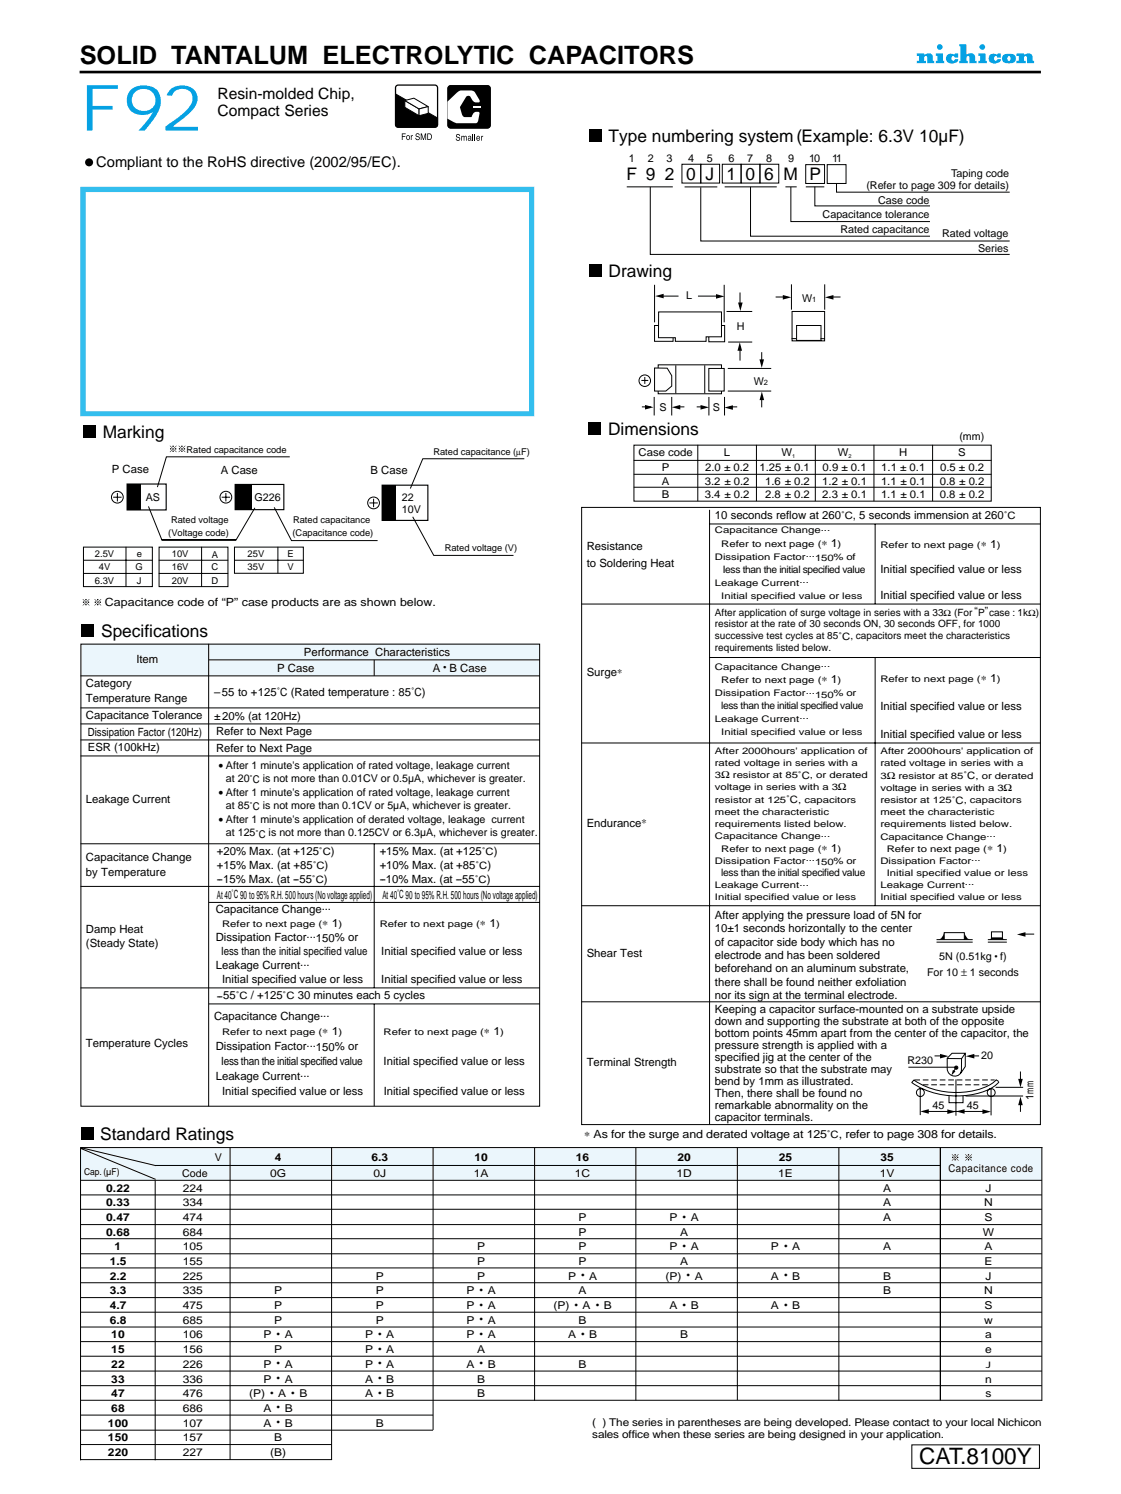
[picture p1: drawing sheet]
<svg xmlns="http://www.w3.org/2000/svg" width="210mm" height="280mm" viewBox="0 0 210 280" stroke-linecap="round" stroke-linejoin="round" font-family="sans-serif">
<defs><g id="words">
<text font-size="12" fill="#00a3e8" x="14.9" y="24.5">F92</text>
<text font-size="4.7" x="14.9" y="12">SOLID TANTALUM ELECTROLYTIC CAPACITORS</text>
<text font-size="4.2" x="172.1" y="274.2">CAT.8100Y</text>
<g font-size="3.2">
<text x="113.9" y="26.6">Type numbering system(Example: 6.3V 10µF)</text>
<text x="117.3" y="33.7">F 9</text>
<text x="124.5" y="33.7">2</text>
<text x="128.5" y="33.7">0</text>
<text x="132.1" y="33.7">J</text>
<text x="136.1" y="33.7">1</text>
<text x="139.6" y="33.7">0</text>
<text x="143.1" y="33.7">6</text>
<text x="146.7" y="33.7">M</text>
<text x="151.6" y="33.7">P</text>
<text x="113.9" y="51.9">Drawing</text>
<text x="19.2" y="81.9">Marking</text>
<text x="113.9" y="81.4">Dimensions</text>
<text x="18.9" y="119.3">Specifications</text>
<text x="18.8" y="213.5">Standard Ratings</text>
</g>
<g font-size="2.9">
<text x="40.7" y="18.5">Resin-molded Chip,</text>
<text x="40.7" y="21.7">Compact Series</text>
</g>
<text font-size="2.8" x="18" y="31.2">Compliant to the RoHS directive (2002/95/EC).</text>
<g font-size="2.3">
<text x="41" y="144.1">•</text>
<text x="41" y="149.2">•</text>
<text x="41" y="154.3">•</text>
</g>
<g font-size="2.1">
<text x="21" y="88.5">P Case</text>
<text x="41.4" y="88.7">A Case</text>
<text x="69.4" y="88.7">B Case</text>
<text x="133.9" y="97.2">10 seconds reflow at 260˚C, 5 seconds immension at 260˚C</text>
<text x="109.9" y="103.1">Resistance</text>
<text x="109.9" y="106.2">to Soldering Heat</text>
<text x="153.8" y="102.3">∗ 1</text>
<text x="164.9" y="107.4">Initial specified value or less</text>
<text x="183.6" y="102.6">∗ 1</text>
<text x="19.7" y="113.5">Capacitance code of “P” case products are as shown below.</text>
<text x="164.9" y="112.1">Initial specified value or less</text>
<text x="25.5" y="124.1">Item</text>
<text x="51.9" y="125.8">P Case</text>
<text x="56.9" y="122.8">Performance Characteristics</text>
<text x="81.1" y="125.8">A</text>
<text x="84.2" y="125.8">B Case</text>
<text x="16.1" y="128.7">Category</text>
<text x="16.1" y="131.5">Temperature Range</text>
<text x="40.1" y="130.4">–55 to +125˚C (Rated temperature : 85˚C)</text>
<text x="109.9" y="126.7">Surge∗</text>
<text x="153.8" y="127.9">∗ 1</text>
<text x="183.6" y="127.6">∗ 1</text>
<text x="16.1" y="134.6">Capacitance Tolerance</text>
<text x="16.5" y="137.8">Dissipation Factor (120Hz)</text>
<text x="40.1" y="134.8">±20% (at 120Hz)</text>
<text x="40.4" y="137.6">Refer to Next Page</text>
<text x="164.9" y="132.9">Initial specified value or less</text>
<text x="16.5" y="140.7">ESR (100kHz)</text>
<text x="40.4" y="140.8">Refer to Next Page</text>
<text x="164.9" y="138.1">Initial specified value or less</text>
<text x="16.1" y="150.4">Leakage Current</text>
<text x="109.9" y="154.9">Endurance∗</text>
<text x="16.1" y="161.2">Capacitance Change</text>
<text x="40.6" y="160.2">+20% Max. (at +125˚C)</text>
<text x="71.1" y="160.2">+15% Max. (at +125˚C)</text>
<text x="153.8" y="159.4">∗ 1</text>
<text x="184.8" y="159.5">∗ 1</text>
<text x="16.1" y="164">by Temperature</text>
<text x="40.6" y="162.8">+15% Max. (at +85˚C)</text>
<text x="40.6" y="165.4">--15% Max. (at --55˚C)</text>
<text x="71.1" y="162.8">+10% Max. (at +85˚C)</text>
<text x="71.1" y="165.4">--10% Max. (at --55˚C)</text>
<text x="40.4" y="171">Capacitance Change...</text>
<text x="40.6" y="168.3">At 40˚C90 to 95% R.H. 500 hours (No voltage applied)</text>
<text x="60.4" y="173.6">∗ 1</text>
<text x="71.6" y="168.3">At 40˚C90 to 95% R.H. 500 hours (No voltage applied)</text>
<text x="89.9" y="173.5">∗ 1</text>
<text x="133.9" y="172.1">After applying the pressure load of 5N for</text>
<text x="16.1" y="174.7">Damp Heat</text>
<text x="16.1" y="177.4">(Steady State)</text>
<text x="40.4" y="176.2">Dissipation Factor...150% or</text>
<text x="41.4" y="178.8">Iess than the initial specified value</text>
<text x="71.4" y="178.8">Initial specified value or less</text>
<text x="109.9" y="179.2">Shear Test</text>
<text x="133.9" y="174.6">10±1 seconds horizontally to the center</text>
<text x="133.9" y="177.1">of capacitor side body which has no</text>
<text x="133.9" y="179.6">electrode and has been soldered</text>
<text x="40.4" y="181.5">Leakage Current...</text>
<text x="41.6" y="184.1">Initial specified value or less</text>
<text x="71.4" y="184">Initial specified value or less</text>
<text x="133.9" y="182.1">beforehand on an aluminum substrate,</text>
<text x="133.9" y="184.6">there shall be found neither exfoliation</text>
<text x="40.1" y="190.9">Capacitance Change...</text>
<text x="40.6" y="187.3">--55˚C / +125˚C 30 minutes each 5 cycles</text>
<text x="133.9" y="189.7">Keeping a capacitor surface-mounted on a substrate upside</text>
<text x="133.9" y="191.9">down and supporting the substrate at both of the opposite</text>
<text x="133.9" y="187.1">nor its sign at the terminal electrode.</text>
<text x="16.1" y="196.1">Temperature Cycles</text>
<text x="40.4" y="196.6">Dissipation Factor...150% or</text>
<text x="60.4" y="193.8">∗ 1</text>
<text x="90.6" y="193.8">∗ 1</text>
<text x="133.9" y="194.2">bottom points 45mm apart from the center of the capacitor, the</text>
<text x="133.9" y="196.4">pressure strength is applied with a</text>
<text x="40.4" y="202.2">Leakage Current...</text>
<text x="41.4" y="199.4">Iess than the initial specified value</text>
<text x="71.8" y="199.4">Initial specified value or less</text>
<text x="109.9" y="199.7">Terminal Strength</text>
<text x="133.9" y="198.7">specified jig at the center of the</text>
<text x="133.9" y="200.9">substrate so that the substrate may</text>
<text x="133.9" y="203.2">bend by 1mm as illustrated.</text>
<text x="41.6" y="205">Initial specified value or less</text>
<text x="71.8" y="205">Initial specified value or less</text>
<text x="133.9" y="205.4">Then, there shall be found no</text>
<text x="133.9" y="207.7">remarkable abnormality on the</text>
<text x="133.9" y="209.9">capacitor terminals.</text>
<text x="109.4" y="213">∗ As for the surge and derated voltage at 125˚C, refer to page 308 for details.</text>
</g>
<g font-size="2">
<text x="117.8" y="30.3">1</text>
<text x="121.3" y="30.3">2</text>
<text x="124.8" y="30.3">3</text>
<text x="128.8" y="30.3">4</text>
<text x="132.4" y="30.3">5</text>
<text x="136.4" y="30.3">6</text>
<text x="139.9" y="30.3">7</text>
<text x="143.4" y="30.3">8</text>
<text x="147.6" y="30.3">9</text>
<text x="151.5" y="30.3">10</text>
<text x="155.8" y="30.3">11</text>
<text x="162.2" y="35.4">(Refer to page 309 for details)</text>
<text x="178.1" y="33.1">Taping code</text>
<text x="154" y="40.8">Capacitance tolerance</text>
<text x="164.4" y="38.2">Case code</text>
<text x="157.4" y="43.6">Rated capacitance</text>
<text x="176.4" y="44.5">Rated voltage</text>
<text x="183.1" y="47.1">Series</text>
<text x="128.5" y="56">L</text>
<text x="150.2" y="56.5">W</text>
<text x="138" y="61.8">H</text>
<text x="123.5" y="77">S</text>
<text x="133.5" y="77">S</text>
<text x="141.1" y="72.1">W</text>
<text x="179.6" y="82.4">(mm)</text>
<text x="119.6" y="85.4">Case code</text>
<text x="123.9" y="88.3">P</text>
<text x="132" y="88.3">2.0 ± 0.2</text>
<text x="135.6" y="85.4">L</text>
<text x="142.2" y="88.3">1.25 ± 0.1</text>
<text x="146.4" y="85.4">W</text>
<text x="154" y="88.3">0.9 ± 0.1</text>
<text x="156.9" y="85.4">W</text>
<text x="165" y="88.3">1.1 ± 0.1</text>
<text x="168.4" y="85.4">H</text>
<text x="176" y="88.3">0.5 ± 0.2</text>
<text x="179.4" y="85.4">S</text>
<text x="27.3" y="93.9">AS</text>
<text x="47.7" y="93.9">G226</text>
<text x="75.3" y="93.8">22</text>
<text x="123.9" y="90.8">A</text>
<text x="123.9" y="93.3">B</text>
<text x="132" y="90.8">3.2 ± 0.2</text>
<text x="132" y="93.3">3.4 ± 0.2</text>
<text x="143.3" y="90.8">1.6 ± 0.2</text>
<text x="143.3" y="93.3">2.8 ± 0.2</text>
<text x="154" y="90.8">1.2 ± 0.1</text>
<text x="154" y="93.3">2.3 ± 0.1</text>
<text x="165" y="90.8">1.1 ± 0.1</text>
<text x="165" y="93.3">1.1 ± 0.1</text>
<text x="176" y="90.8">0.8 ± 0.2</text>
<text x="176" y="93.3">0.8 ± 0.2</text>
<text x="75.3" y="96.1">10V</text>
<text x="42.3" y="146.5">at 20˚C is not more than 0.01CV or 0.5µA, whichever is greater.</text>
<text x="42.3" y="144">After 1 minute's application of rated voltage, leakage current</text>
<text x="42.3" y="149.1">After 1 minute's application of rated voltage, leakage current</text>
<text x="42.3" y="151.6">at 85˚C is not more than 0.1CV or 5µA, whichever is greater.</text>
<text x="42.3" y="154.2">After 1 minute's application of derated voltage, leakage current</text>
<text x="42.3" y="156.6">at 125˚C is not more than 0.125CV or 6.3µA, whichever is greater.</text>
<text x="175.9" y="179.8">5N (0.51kg</text>
<text x="187.3" y="179.8">f)</text>
<text x="173.6" y="182.7">For 10 ± 1 seconds</text>
<text x="169.9" y="199.3">R230</text>
<text x="183.7" y="198.4">20</text>
<text x="174.6" y="207.7">45</text>
<text x="181" y="207.7">45</text>
<text x="193.5" y="205.9" transform="rotate(-90 193.5 205.9)">1mm</text>
<text x="34.1" y="220.4">Code</text>
<text x="40.2" y="217.5">V</text>
<text x="50.6" y="220.4">0G</text>
<text x="51.5" y="217.3">4</text>
<text x="69.5" y="217.3">6.3</text>
<text x="69.9" y="220.4">0J</text>
<text x="88.7" y="220.4">1A</text>
<text x="88.8" y="217.3">10</text>
<text x="107.7" y="220.4">1C</text>
<text x="107.8" y="217.3">16</text>
<text x="126.7" y="220.4">1D</text>
<text x="126.8" y="217.3">20</text>
<text x="145.7" y="220.4">1E</text>
<text x="145.8" y="217.3">25</text>
<text x="164.7" y="220.4">1V</text>
<text x="164.8" y="217.3">35</text>
<text x="177.6" y="219.4">Capacitance code</text>
<text x="19.9" y="223.1">0.22</text>
<text x="19.9" y="225.9">0.33</text>
<text x="34.2" y="223.1">224</text>
<text x="34.2" y="225.9">334</text>
<text x="165.3" y="223.1">A</text>
<text x="165.3" y="225.9">A</text>
<text x="184.3" y="225.9">N</text>
<text x="184.5" y="223.1">J</text>
<text x="19.9" y="228.6">0.47</text>
<text x="19.9" y="231.4">0.68</text>
<text x="34.2" y="228.6">474</text>
<text x="34.2" y="231.4">684</text>
<text x="108.3" y="228.6">P</text>
<text x="108.3" y="231.4">P</text>
<text x="125.4" y="228.6">P</text>
<text x="127.3" y="231.4">A</text>
<text x="129.3" y="228.6">A</text>
<text x="165.3" y="228.6">A</text>
<text x="184" y="231.4">W</text>
<text x="184.3" y="228.6">S</text>
<text x="20.5" y="236.9">1.5</text>
<text x="20.5" y="239.6">2.2</text>
<text x="21.5" y="234.1">1</text>
<text x="34.2" y="236.9">155</text>
<text x="34.2" y="239.6">225</text>
<text x="34.2" y="234.1">105</text>
<text x="70.3" y="239.6">P</text>
<text x="89.3" y="236.9">P</text>
<text x="89.3" y="239.6">P</text>
<text x="89.3" y="234.1">P</text>
<text x="106.4" y="239.6">P</text>
<text x="108.3" y="236.9">P</text>
<text x="108.3" y="234.1">P</text>
<text x="110.3" y="239.6">A</text>
<text x="124.6" y="239.6">(P)</text>
<text x="125.4" y="234.1">P</text>
<text x="127.3" y="236.9">A</text>
<text x="129.3" y="234.1">A</text>
<text x="130.1" y="239.6">A</text>
<text x="144.4" y="234.1">P</text>
<text x="144.4" y="239.6">A</text>
<text x="148.3" y="234.1">A</text>
<text x="148.3" y="239.6">B</text>
<text x="165.3" y="234.1">A</text>
<text x="165.3" y="239.6">B</text>
<text x="184.3" y="236.9">E</text>
<text x="184.3" y="234.1">A</text>
<text x="184.5" y="239.6">J</text>
<text x="20.5" y="242.4">3.3</text>
<text x="20.5" y="245.1">4.7</text>
<text x="34.2" y="242.4">335</text>
<text x="34.2" y="245.1">475</text>
<text x="51.3" y="242.4">P</text>
<text x="51.3" y="245.1">P</text>
<text x="70.3" y="242.4">P</text>
<text x="70.3" y="245.1">P</text>
<text x="87.4" y="242.4">P</text>
<text x="87.4" y="245.1">P</text>
<text x="91.3" y="242.4">A</text>
<text x="91.3" y="245.1">A</text>
<text x="103.6" y="245.1">(P)</text>
<text x="108.3" y="242.4">A</text>
<text x="109.1" y="245.1">A</text>
<text x="113.1" y="245.1">B</text>
<text x="125.4" y="245.1">A</text>
<text x="129.3" y="245.1">B</text>
<text x="144.4" y="245.1">A</text>
<text x="148.3" y="245.1">B</text>
<text x="165.3" y="242.4">B</text>
<text x="184.3" y="242.4">N</text>
<text x="184.3" y="245.1">S</text>
<text x="20.5" y="247.9">6.8</text>
<text x="20.8" y="250.6">10</text>
<text x="34.2" y="247.9">685</text>
<text x="34.2" y="250.6">106</text>
<text x="49.4" y="250.6">P</text>
<text x="51.3" y="247.9">P</text>
<text x="53.3" y="250.6">A</text>
<text x="68.4" y="250.6">P</text>
<text x="70.3" y="247.9">P</text>
<text x="72.3" y="250.6">A</text>
<text x="87.4" y="247.9">P</text>
<text x="87.4" y="250.6">P</text>
<text x="91.3" y="247.9">A</text>
<text x="91.3" y="250.6">A</text>
<text x="106.4" y="250.6">A</text>
<text x="108.3" y="247.9">B</text>
<text x="110.3" y="250.6">B</text>
<text x="127.3" y="250.6">B</text>
<text x="184.3" y="247.9">w</text>
<text x="184.5" y="250.6">a</text>
<text x="20.8" y="253.4">15</text>
<text x="20.8" y="256.1">22</text>
<text x="34.2" y="253.4">156</text>
<text x="34.2" y="256.1">226</text>
<text x="49.4" y="256.1">P</text>
<text x="51.3" y="253.4">P</text>
<text x="53.3" y="256.1">A</text>
<text x="68.4" y="256.1">P</text>
<text x="68.4" y="253.4">P</text>
<text x="72.3" y="253.4">A</text>
<text x="72.3" y="256.1">A</text>
<text x="87.4" y="256.1">A</text>
<text x="89.3" y="253.4">A</text>
<text x="91.3" y="256.1">B</text>
<text x="108.3" y="256.1">B</text>
<text x="184.5" y="253.4">e</text>
<text x="20.8" y="258.9">33</text>
<text x="20.8" y="261.6">47</text>
<text x="34.2" y="258.9">336</text>
<text x="34.2" y="261.6">476</text>
<text x="46.6" y="261.6">(P)</text>
<text x="49.4" y="258.9">P</text>
<text x="52.1" y="261.6">A</text>
<text x="53.3" y="258.9">A</text>
<text x="56.1" y="261.6">B</text>
<text x="68.4" y="258.9">A</text>
<text x="68.4" y="261.6">A</text>
<text x="72.3" y="258.9">B</text>
<text x="72.3" y="261.6">B</text>
<text x="89.3" y="258.9">B</text>
<text x="89.3" y="261.6">B</text>
<text x="184.5" y="258.9">n</text>
<text x="184.5" y="261.6">s</text>
<text x="20.2" y="267.1">100</text>
<text x="20.2" y="269.9">150</text>
<text x="20.8" y="264.4">68</text>
<text x="34.2" y="267.1">107</text>
<text x="34.2" y="269.9">157</text>
<text x="34.2" y="264.4">686</text>
<text x="49.4" y="267.1">A</text>
<text x="49.4" y="264.4">A</text>
<text x="51.3" y="269.9">B</text>
<text x="53.3" y="264.4">B</text>
<text x="53.3" y="267.1">B</text>
<text x="70.3" y="267.1">B</text>
<text x="110.9" y="267">( ) The series in parentheses are being developed. Please contact to your local Nichicon</text>
<text x="110.9" y="269.3">sales office when these series are being designed in your application.</text>
<text x="20.2" y="272.6">220</text>
<text x="34.2" y="272.6">227</text>
<text x="50.6" y="272.6">(B)</text>
</g>
<g font-size="1.9">
<text x="135.3" y="107.3">Iess than the initial specified value</text>
<text x="133.9" y="117.5">resistor at the rate of 30 seconds ON, 30 seconds OFF, for 1000</text>
<text x="133.9" y="119.7">successive test cycles at 85˚C, capacitors meet the characteristics</text>
<text x="133.9" y="115.3">After application of surge voltage in series with a 33Ω (For “P”case : 1kΩ)</text>
<text x="133.9" y="121.9">requirements listed below.</text>
<text x="135" y="132.7">less than the initial specified value</text>
<text x="135" y="164">less than the initial specified value</text>
</g>
<g font-size="1.8">
<text x="17.8" y="104.3">2.5V</text>
<text x="18.5" y="106.8">4V</text>
<text x="25.4" y="106.8">G</text>
<text x="25.6" y="104.2">e</text>
<text x="32.2" y="104.3">10V</text>
<text x="32.2" y="106.8">16V</text>
<text x="39.6" y="106.8">C</text>
<text x="39.6" y="104.5">A</text>
<text x="46.4" y="104.3">25V</text>
<text x="46.4" y="106.8">35V</text>
<text x="53.8" y="104.3">E</text>
<text x="53.8" y="106.8">V</text>
<text x="17.8" y="109.3">6.3V</text>
<text x="25.6" y="109.3">J</text>
<text x="32.2" y="109.3">20V</text>
<text x="39.6" y="109.3">D</text>
<text x="15.7" y="220">Cap.(µF)</text>
</g>
<g font-size="1.7">
<text x="34.9" y="84.8">Rated capacitance code</text>
<text x="81.1" y="85.1">Rated capacitance (µF)</text>
<text x="31.5" y="100.3">(Voltage code)</text>
<text x="32" y="98">Rated voltage</text>
<text x="54.8" y="100.3">(Capacitance code)</text>
<text x="54.9" y="98">Rated capacitance</text>
<text x="133.9" y="99.9">Capacitance Change</text>
<text x="153.7" y="99.4">...</text>
<text x="83.3" y="103.1">Rated voltage (V)</text>
<text x="133.9" y="104.8">Dissipation Factor</text>
<text x="135" y="102.3">Refer to next page (</text>
<text x="150.9" y="104.3">...</text>
<text x="152.6" y="105.1">150% of</text>
<text x="156.8" y="102.3">)</text>
<text x="164.9" y="102.6">Refer to next page (</text>
<text x="186.7" y="102.6">)</text>
<text x="133.9" y="109.8">Leakage Current</text>
<text x="135" y="112.2">Initial specified value or less</text>
<text x="149.7" y="109.3">...</text>
<text x="133.9" y="125.5">Capacitance Change</text>
<text x="153.7" y="125">...</text>
<text x="133.9" y="130.4">Dissipation Factor</text>
<text x="135" y="127.9">Refer to next page (</text>
<text x="150.9" y="129.9">...</text>
<text x="152.6" y="130.7">150% or</text>
<text x="156.8" y="127.9">)</text>
<text x="164.9" y="127.6">Refer to next page (</text>
<text x="186.7" y="127.6">)</text>
<text x="133.9" y="135.2">Leakage Current</text>
<text x="135" y="137.6">Initial specified value or less</text>
<text x="149.7" y="134.7">...</text>
<text x="133.9" y="141.1">After 2000hours' application of</text>
<text x="133.9" y="143.4">rated voltage in series with a</text>
<text x="164.9" y="141.2">After 2000hours' application of</text>
<text x="164.9" y="143.5">rated voltage in series with a</text>
<text x="133.9" y="145.7">3Ω resistor at 85˚C, or derated</text>
<text x="133.9" y="148">voltage in series with a 3Ω</text>
<text x="164.9" y="145.8">3Ω resistor at 85˚C, or derated</text>
<text x="164.9" y="148.1">voltage in series with a 3Ω</text>
<text x="133.9" y="152.6">meet the characteristic</text>
<text x="133.9" y="154.9">requirements listed below.</text>
<text x="133.9" y="150.3">resistor at 125˚C, capacitors</text>
<text x="164.9" y="152.7">meet the characteristic</text>
<text x="164.9" y="154.9">requirements listed below.</text>
<text x="164.9" y="150.4">resistor at 125˚C, capacitors</text>
<text x="133.9" y="157.2">Capacitance Change</text>
<text x="133.9" y="161.7">Dissipation Factor</text>
<text x="135" y="159.4">Refer to next page (</text>
<text x="150.9" y="161.2">...</text>
<text x="152.6" y="162">150% or</text>
<text x="153.7" y="156.7">...</text>
<text x="156.8" y="159.4">)</text>
<text x="164.9" y="157.2">Capacitance Change</text>
<text x="164.9" y="161.8">Dissipation Factor</text>
<text x="166" y="159.5">Refer to next page (</text>
<text x="181.9" y="161.3">...</text>
<text x="184.7" y="156.7">...</text>
<text x="187.8" y="159.5">)</text>
<text x="133.9" y="166.3">Leakage Current</text>
<text x="149.7" y="165.8">...</text>
<text x="164.9" y="166.3">Leakage Current</text>
<text x="166" y="164">Initial specified value or less</text>
<text x="180.7" y="165.8">...</text>
<text x="41.6" y="173.6">Refer to next page (</text>
<text x="63.4" y="173.6">)</text>
<text x="71.1" y="173.5">Refer to next page (</text>
<text x="92.9" y="173.5">)</text>
<text x="133.9" y="168.6">Initial specified value or less</text>
<text x="164.9" y="168.5">Initial specified value or less</text>
<text x="41.6" y="193.8">Refer to next page (</text>
<text x="63.4" y="193.8">)</text>
<text x="71.8" y="193.8">Refer to next page (</text>
<text x="93.6" y="193.8">)</text>
<text x="184.6" y="256.1">J</text>
</g>
<g font-size="1.6">
<text x="127.9" y="228.4">•</text>
<text x="127.9" y="233.9">•</text>
<text x="146.9" y="233.9">•</text>
<text x="108.9" y="239.4">•</text>
<text x="128.6" y="239.4">•</text>
<text x="146.9" y="239.4">•</text>
<text x="89.9" y="242.1">•</text>
<text x="89.9" y="244.9">•</text>
<text x="107.6" y="244.9">•</text>
<text x="111.6" y="244.9">•</text>
<text x="127.9" y="244.9">•</text>
<text x="146.9" y="244.9">•</text>
<text x="51.9" y="250.4">•</text>
<text x="70.9" y="250.4">•</text>
<text x="89.9" y="247.6">•</text>
<text x="89.9" y="250.4">•</text>
<text x="108.9" y="250.4">•</text>
<text x="51.9" y="255.9">•</text>
<text x="70.9" y="253.1">•</text>
<text x="70.9" y="255.9">•</text>
<text x="89.9" y="255.9">•</text>
<text x="50.6" y="261.4">•</text>
<text x="51.9" y="258.6">•</text>
<text x="54.6" y="261.4">•</text>
<text x="70.9" y="258.6">•</text>
<text x="70.9" y="261.4">•</text>
<text x="51.9" y="264.1">•</text>
<text x="51.9" y="266.9">•</text>
</g>
<text font-size="1.5" x="83.1" y="125.5">•</text>
<g font-size="1.4">
<text x="152.1" y="56.5">1</text>
<text x="143" y="72.1">2</text>
<text x="186.3" y="179.6">•</text>
</g>
<g font-size="1">
<text x="148.4" y="85.8">1</text>
<text x="158.9" y="85.8">2</text>
</g>
</g></defs>
<g fill="#00a3e8">
<path d="M175.2 10h1.4v1.4h.2v.5h-1.6v-.5h.3v-.9h-.3z"/>
<path d="M171.7 10h1.4v.2a1.32 1.32 0 0 1 1.5 .1l.1 1 .2 .1v.5h-1.3v-1.2l-.3-.2-.2 .3v.6h.3v.5h-1.7v-.5h.4v-.9h-.4z"/>
<path d="M190.3 10h1.4v.2a1.32 1.32 0 0 1 1.6 .1v1l.3 .1v.5h-1.3v-1.2l-.3-.2-.3 .3v.6h.4v.5h-1.8v-.5h.5v-.9h-.5z"/>
<path d="M183.2 10h1.3v1.4h.3v.5h-1.6v-.5h.3v-.9h-.3z"/>
<path d="M177.5 10.2a1.14 1.14 0 0 1 1.2 0l.1-.2h.6v.8h-.6l-.2-.2a.4 .4 0 0 0-.5 .3 .4 .4 0 0 0 .5 .4l.2-.2h.6a1.26 1.26 0 0 1-1.7 .7 .91 .91 0 0 1-.2-1.6z"/>
<path d="M185.5 10.2a1.14 1.14 0 0 1 1.2 0l.1-.2h.6v.8h-.6l-.2-.2a.4 .4 0 0 0-.5 .3 .4 .4 0 0 0 .5 .4l.2-.2h.6a1.26 1.26 0 0 1-1.7 .7 .91 .91 0 0 1-.2-1.6z"/>
<path d="M179.6 8.3h1.3v1.8a1.41 1.41 0 0 1 1.6 .2l.1 1 .3 .1v.5h-1.3v-1.1l-.2-.3a.32 .32 0 0 0-.5 .3v.5l.3 .2v.4h-1.6v-.4l.3-.2v-2.6h-.2z"/>
<path d="M187.9 10.3l1-.2a.96 .96 0 0 1 1.3 .9 .96 .96 0 0 1-1.3 .9 .97 .97 0 0 1-1.1-.4 .97 .97 0 0 1 .1-1.2zM188.8 10.6a.43 .43 0 0 0-.2 .5 .43 .43 0 0 0 .5 .3 .43 .43 0 0 0 .1-.6 .43 .43 0 0 0-.4-.2z"/>
<circle cx="176" cy="8.8" r=".53"/>
<circle cx="183.9" cy="8.8" r=".53"/>
</g>
<path d="M15.6 102.4h12.9v7.4h-12.9zM43.9 102.4h12.9v4.9h-12.9z" fill="none" stroke="#000" stroke-width=".19"/>
<path d="M74.1 16.2l.5-.3 7.1 .1 .2 .4v7.2l-.5 .2h-7.1l-.2-.5z" fill="#fff" stroke="#000" stroke-width=".24"/>
<path d="M74.1 17.6l7.8 4.5v1.5l-.5 .2h-7.1l-.2-.5z" fill="#000" stroke="#000" stroke-width=".19"/>
<g fill="#fff" stroke="#000" stroke-width=".19">
<path d="M75.8 18.8l2.7 1.6v1.3l-2.7-1.6z"/>
<path d="M75.8 18.8l1.7-.4 2.7 1.6-1.7 .4z"/>
<path d="M78.5 20.4l1.7-.4v1.2l-1.7 .5z"/>
</g>
<g fill="#000">
<path d="M75.2 25h.8v.1h-.6v.4h.5v.2h-.5v.5h-.2zM76.9 25.3l.2 .2 .2-.2-.2 .4v.5h-.2zM78 25h.4l.2 .3-.4-.2-.2 .2 .5 .3a.41 .41 0 0 1-.2 .7 .41 .41 0 0 1-.5-.5l.3 .3 .3-.1v-.2l-.5-.2a.36 .36 0 0 1 .1-.6zM78.8 25h.2l.3 1 .3-1h.2v1.2h-.1v-1l-.3 1h-.2l-.3-1v1h-.1z"/>
<path d="M76.2 25.4a.42 .42 0 0 1 .6 .4 .42 .42 0 0 1-.6 .4 .6 .6 0 0 1 0-.8zM76.3 25.5v.5a.29 .29 0 0 0 .3-.2 .29 .29 0 0 0-.3-.3z"/>
<path d="M80 25h.4a.65 .65 0 0 1 .5 .6 .65 .65 0 0 1-.5 .6h-.4zM80.2 25.1v1a.48 .48 0 0 0 .5-.5 .48 .48 0 0 0-.5-.5z"/>
</g>
<path d="M14.9 13.5h180" fill="none" stroke="#000" stroke-width=".49"/>
<path d="M84.1 16.1h7.2l.4 .2 .1 7.1-.3 .5-7.1 .1-.4-.3-.1-7.1z" fill="#000" stroke="#000" stroke-width=".24"/>
<path d="M88.6 19.9h1.4v.3h-1.4z" fill="#fff"/>
<path d="M84.1 16.1h7.2l.4 .2 .1 7.1-.3 .5-7.1 .1-.4-.3-.1-7.1z" fill="none" stroke="#000" stroke-width=".24"/>
<path d="M83.8 19l1.8-1.6a1.59 1.59 0 0 1 1.5-.5l1.5 .1 .3 .3 .9 1.5v.3a1.21 1.21 0 0 1-1.7-1l-.5-.2-.3 .3-1.2 1.9 .4 1.3a.68 .68 0 0 0 .9 .5h.8a1.27 1.27 0 0 1 1.5-.9l.1 .2-.4 1.7-.3 .2-3.8-.1-1.5-.8z" fill="#fff"/>
<g fill="#000">
<path d="M85.5 25.1l.5 .1 .1 .3-.3-.3-.3 .2 .6 .3a.41 .41 0 0 1-.2 .7 .41 .41 0 0 1-.6-.5l.3 .3h.4v-.3l-.5-.2a.36 .36 0 0 1 0-.6zM86.4 25.4l.1 .2 .2-.2 .2 .2 .4-.2 .1 .3v.6h-.1v-.5l-.2-.2-.1 .2v.5h-.2l-.1-.7-.2 .1v.6h-.1zM88.5 25.1h.1v1.2h-.1zM88.9 25.1h.1v1.2h-.1zM90.1 25.4l.1 .2 .3-.2-.3 .4v.5h-.1z"/>
<path d="M87.7 25.5l.2-.1 .3 .1 .1 .8-.2-.1-.3 .2-.1-.1v-.4l.4-.2-.2-.2-.3 .2zM87.8 26l.1 .2h.1l.1-.3z"/>
<path d="M89.3 25.5h.4l.1 .2 .1 .2h-.6l.2 .3 .4-.1-.4 .3a.5 .5 0 0 1-.3-.4 .5 .5 0 0 1 .1-.5zM89.4 25.6l-.1 .2h.4v-.2z"/>
<path d="M15.5 112.2l.6 .5 .7-.5-.6 .6 .5 .6-.6-.6-.6 .5 .6-.5zM16 113.2a.14 .14 0 0 1 .2 0 .14 .14 0 0 1-.2 0zM15.5 112.8a.15 .15 0 0 1 .3 0 .15 .15 0 0 1-.3 0zM16.4 112.8a.15 .15 0 0 1 .3 0 .15 .15 0 0 1-.3 0zM16 112.3a.14 .14 0 0 1 .2 0 .14 .14 0 0 1-.2 0z"/>
<path d="M17.7 112.2l.6 .5 .7-.5-.6 .6 .5 .6-.6-.6-.6 .5 .6-.5zM18.2 113.2a.14 .14 0 0 1 .2 0 .14 .14 0 0 1-.2 0zM17.7 112.8a.15 .15 0 0 1 .3 0 .15 .15 0 0 1-.3 0zM18.6 112.8a.15 .15 0 0 1 .3 0 .15 .15 0 0 1-.3 0zM18.2 112.3a.14 .14 0 0 1 .2 0 .14 .14 0 0 1-.2 0z"/>
</g>
<g fill="#000">
<path d="M110.3 24.2h2.4v2.4h-2.4z" fill-rule="evenodd"/>
<path d="M110.3 49.5h2.4v2.4h-2.4z" fill-rule="evenodd"/>
<path d="M15.6 79.5h2.4v2.4h-2.4z" fill-rule="evenodd"/>
<path d="M110.2 79h2.4v2.4h-2.4z" fill-rule="evenodd"/>
<path d="M15.3 116.9h2.4v2.4h-2.4z" fill-rule="evenodd"/>
</g>
<g fill="#ebf6fc">
<path d="M39.1 120.6h62v3h-62z" fill-rule="evenodd"/>
<path d="M39.1 123.6h31v3h-31z" fill-rule="evenodd"/>
<path d="M70.1 123.6h31v3h-31z" fill-rule="evenodd"/>
<path d="M15.1 120.6h24v6h-24z" fill-rule="evenodd"/>
</g>
<g fill="none" stroke="#000" stroke-width=".19">
<path d="M117.4 35h8.6M121.8 35v12.6h67.3M127.7 30.8h3.5v3.5h-3.5zM128.2 35h6.1M131.2 30.8h3.5v3.5h-3.5zM131.2 35.1v10h57.9M135.2 30.8h3.6v3.5h-3.6zM135.7 35h9.7M138.8 30.8h3.5v3.5h-3.5zM140.5 35v9.2h33.6M142.3 30.8h3.5v3.5h-3.5zM147.1 35h2.1"/>
<path d="M148.1 35v6.5h26M150.9 30.8h3.5v3.6h-3.5zM150.9 35h3.4M152.6 34.9v3.7h21.5M154.9 30.8h3.5v3.6h-3.5zM156.6 34.4v1.6h32.5M123.3 58.4h11.8v4.7h-2.9v.8h-5.7v-.7h-3.2zM148.3 58.3h6.1v5.5h-6.1zM123.2 68.3h11.9v5.4h-11.9zM123.3 60.9h-.7v3h3.4v-.6M135.2 60.9h.5v3.1h-3v-.9M149.2 60.9h4.5v2.8h-4.5z"/>
<path d="M118.7 86.2h66.9M118.7 88.8h66.9M118.7 91.2h66.9M130.7 83.3v10.5M141.6 83.3v10.5M152.7 83.3v10.5M163.6 83.3v10.5M174.6 83.3v10.5M15.1 126.6h86M15.1 132.6h86M15.1 135.6h86M39.1 123.6h62"/>
<path d="M15.1 141.6h86M15.1 158h86M70.1 158v27M15.1 166h86M39.1 169h62M15.1 185h86M39.1 188h62M70.1 188v19.1"/>
</g>
<path d="M132.7 69h2.9v4.2h-2.9z" fill="#fff" stroke="#000" stroke-width=".19"/>
<path d="M148.2 63.4h.9M153.6 63.4h.9" fill="none" stroke="#000" stroke-width=".19"/>
<path d="M122.6 68.9h2.3l.9 1.4v2l-1.1 .9h-2.1z" fill="#fff" stroke="#000" stroke-width=".19"/>
<path d="M126.5 68.4v5.3M132 68.4v5.3" fill="none" stroke="#000" stroke-width=".19"/>
<g fill="#fff" stroke="#000" stroke-width=".19">
<path d="M122.6 53.3v7.1z"/>
<path d="M123.4 55.4h3.7z"/>
<path d="M130.7 55.4h3.9z"/>
<path d="M136 58.3h4.9z"/>
<path d="M138.6 54.8v2.7z"/>
<path d="M145.2 55.6h2.2z"/>
<path d="M148.2 53.2v4.8z"/>
<path d="M120.2 76.2h1.7z"/>
<path d="M122.5 74.3v3.5z"/>
<path d="M136.3 69h8.1z"/>
<path d="M142.6 65.9v2.1z"/>
<path d="M135.6 53.3v7.1z"/>
<path d="M136.3 64h4.6z"/>
<path d="M138.6 64.8v2.7z"/>
<path d="M155.2 55.6h2.2z"/>
<path d="M154.4 53.2v4.8z"/>
<path d="M136.3 73.2h8.1z"/>
<path d="M142.6 74.2v2.1z"/>
<path d="M125.8 74.3v3.5z"/>
<path d="M132.7 74.3v3.5z"/>
<path d="M135.7 74.3v3.5z"/>
<path d="M126.7 76.2h1.5z"/>
<path d="M130.5 76.2h1.4z"/>
<path d="M136.6 76.2h1.4z"/>
</g>
<g fill="none" stroke="#000" stroke-width=".19">
<path d="M120.1 71.2h1.3M120.7 70.6v1.3M21.2 93.1h1.6M22 92.3v1.6M27.8 94.8l2.5 6.3h13.9l3.5-6M41.5 93.1h1.6M42.3 92.3v1.6M51.3 95l3.3 6.2h16.1M54.3 85.5h-23.1l-1.7 5.7M69.2 94.2h1.5M70 93.4v1.6M77.3 96.8l3.9 7.2h14.9"/>
<path d="M98.2 85.9h-19l-2.4 5.6M108.9 95h85.9v115.6h-85.9zM118.7 83.4h66.9v10.4h-66.9zM132.9 98.1h62M132.9 95.5v115.1M163.9 98.1v15M15.6 104.9h13M15.6 107.4h13M23.6 102.4v7.5M29.7 104.9h13M29.7 107.4h13M29.8 102.4h12.9v7.4h-12.9z"/>
<path d="M30.3 101.1h13.9M37.7 102.4v7.5M43.8 104.9h13M52 102.4v5M108.9 113.1h86M15.1 138.6h86M15.1 120.6h85.9v86.5h-85.9zM39.1 120.6v86.6M70.1 123.6v3M108.9 139.1h86M132.9 123.1h62M163.9 123.1v46.5"/>
<path d="M108.9 169.6h86M175.4 176h6.7M175.4 176.4h6.7M176.8 176v-1.4h3.8v1.4M185 176h3.5M185 176.4h3.5M185.6 175.9v-1.4h2.1v1.5M191.3 174.9h2.3M108.9 187.6h86M170.1 199.8h9l-.5 .8M177.4 198.2l.9-1h2.4l-.6 1h-2.7v1.8a1.34 1.34 0 0 0 1.2 1.5 1.34 1.34 0 0 0 1.4-1.3v-2M180.7 197.3v2.4l-.8 1.3"/>
<path d="M172.3 203.8v5M172.8 208.1h12.3M177.7 205.3v1.2h2.6v-1.2M179 202.1v6.8M180.8 205.2h10.8M185.6 203.8v5.1M186.4 203.6h5.2M187 202.5l-.5-.3a9 9 0 0 1-5.5 2.2 14.7 14.7 0 0 1-9.9-2.1l-.3 .3M187.1 202.6a8.6 8.6 0 0 1-5.5 2.4 15.3 15.3 0 0 1-10.9-2.3M191.1 200.6v2.3M191.1 205.9v2.3"/>
<circle cx="120.7" cy="71.3" r="1.08"/>
<circle cx="22" cy="93.1" r="1.1"/>
<circle cx="42.3" cy="93.1" r="1.1"/>
<circle cx="70" cy="94.2" r="1.1"/>
<circle cx="172.3" cy="204.6" r=".74"/>
<circle cx="185.6" cy="204.6" r=".74"/>
</g>
<g fill="#000">
<path d="M122.7 55.4l1.6-.4v.9zM134.1 55.1l1.6 .4-1.6 .4zM138.2 56.6h.9l-.5 1.6zM146.6 55.2l1.6 .5-1.6 .4zM154.5 55.7l1.6-.5v.9zM120.8 75.8l1.6 .5-1.6 .4zM125.8 76.3l1.6-.5v.9zM131.2 75.8l1.6 .5-1.6 .4zM135.6 76.3l1.6-.4v.8zM138.5 64.1l.4 1.6h-.8zM142.2 67.3h.9l-.5 1.6zM142.7 73.3l.4 1.6h-.9z"/>
<path d="M23.8 90.7h2.5v4.8h-2.5zM44 90.8h3.2v4.6h-3.2zM71.5 90.8h2.6v6.6h-2.6zM176.8 174.7v1.3h-1.3a1.36 1.36 0 0 0 1.3-1.3zM180.6 174.7a1.55 1.55 0 0 0 1.2 1.3h-1.3zM185.2 175.9l.3-.1 .2-.3h2l.1 .3 .4 .1zM190.4 175l1.6-.5v.9zM176 197.3l1.6 .5-1.6 .4zM180.8 197.8l1.6-.5v.9zM172.3 208.1l1.6-.4v.9zM177.4 207.7l1.6 .5-1.6 .4zM178.4 200.3l.5 .3-.7 .8z"/>
<path d="M179 208.1l1.6-.4v.9zM184 207.7l1.6 .5-1.6 .4zM190.7 202h.8l-.4 1.6zM191.1 205.3l.4 1.6h-.8z"/>
<path d="M31.8 83.4l.6 .6 .7-.5-.6 .6 .5 .6-.6-.6-.6 .5 .6-.5zM32.3 84.5a.15 .15 0 0 1 .3 0 .15 .15 0 0 1-.3 0zM31.8 84a.15 .15 0 0 1 .3 0 .15 .15 0 0 1-.3 0zM32.7 84a.15 .15 0 0 1 .3 0 .15 .15 0 0 1-.3 0zM32.3 83.6a.15 .15 0 0 1 .3 0 .15 .15 0 0 1-.3 0z"/>
<path d="M33.5 83.4l.6 .6 .6-.5-.6 .6 .6 .6-.6-.6-.7 .5 .6-.5zM33.9 84.5a.15 .15 0 0 1 .3 0 .15 .15 0 0 1-.3 0zM33.5 84a.15 .15 0 0 1 .3 0 .15 .15 0 0 1-.3 0zM34.4 84a.15 .15 0 0 1 .3 0 .15 .15 0 0 1-.3 0zM33.9 83.6a.15 .15 0 0 1 .3 0 .15 .15 0 0 1-.3 0z"/>
</g>
<path d="M23.8 90.6h7.3v4.9h-7.3zM44 90.7h9.1v4.7h-9.1zM71.6 90.8h8.5v6.6h-8.5z" fill="none" stroke="#000" stroke-width=".21"/>
<path d="M15.1 211.1h2.4v2.4h-2.4z" fill-rule="evenodd" fill="#000"/>
<path d="M171.2 202.2h15.1M172.8 203.1h12.4" fill="none" stroke="#000" stroke-width=".19" stroke-dasharray="1.1 .5" stroke-linecap="butt"/>
<g fill="#000" stroke="#000" stroke-width=".19">
<path d="M175 197.7h1.8zM181.5 197.7h1.8z"/>
<circle cx="179.1" cy="199.9" r=".3"/>
</g>
<path d="M14.7 28.3h87.5v5.5h-87.5z" fill-rule="evenodd" fill="#fff"/>
<circle cx="16.7" cy="30.4" r=".75" fill="#000"/>
<path d="M15.5 35.5h84.1v42h-84.1z" fill="none" stroke="#33beee" stroke-width=".99" stroke-linecap="butt"/>
<path d="M15.1 214.9h180v6.1h-180z" fill-rule="evenodd" fill="#ebf6fc"/>
<g fill="none" stroke="#000" stroke-width=".19">
<path d="M15.1 214.9l14.1 3.4M15.1 214.8v58.6M15.1 214.9h180.1M15.2 215.1l13.9 5.7M29.1 218.2h147M43.1 214.9v58.5M62.1 214.9v58.5M81.1 214.9v52.9M100.1 214.9v47.4M119.1 214.9v47.3M138.1 214.9v47.3M157.1 214.9v47.3"/>
<path d="M176.1 214.9v47.3M195.1 214.9v47.4M15.1 221h180M15.1 223.7h180M15.1 226.4h180M15.1 229.3h180M15.1 232h180M15.1 234.8h180M15.1 237.4h180M29.1 221v52.4M15.1 240.2h180M15.1 243h180"/>
<path d="M15.1 245.7h180M15.1 248.5h180M15.1 251.2h180M15.1 254h180M15.1 256.7h180M15.1 259.5h180M15.1 262.2h180M15.1 265h66M15.1 267.8h66M15.1 270.5h47M15.1 273.3h47.1M170.7 270.6h23.9v4.3h-23.9z"/>
</g>
<g fill="#000">
<path d="M178.3 216.1l.6 .6 .6-.5-.6 .5 .5 .7-.5-.6-.7 .5 .6-.6zM178.7 217.2a.15 .15 0 0 1 .3 0 .15 .15 0 0 1-.3 0zM178.3 216.7a.14 .14 0 0 1 .2 0 .14 .14 0 0 1-.2 0zM179.2 216.7a.15 .15 0 0 1 .3 0 .15 .15 0 0 1-.3 0zM178.7 216.2a.15 .15 0 0 1 .3 0 .15 .15 0 0 1-.3 0z"/>
<path d="M180.8 216.1l.6 .6 .6-.5-.6 .5 .6 .7-.6-.6-.7 .5 .6-.6zM181.2 217.2a.15 .15 0 0 1 .3 0 .15 .15 0 0 1-.3 0zM180.8 216.7a.14 .14 0 0 1 .2 0 .14 .14 0 0 1-.2 0zM181.7 216.7a.15 .15 0 0 1 .3 0 .15 .15 0 0 1-.3 0zM181.2 216.2a.15 .15 0 0 1 .3 0 .15 .15 0 0 1-.3 0z"/>
</g>
<use href="#words"/>
</svg>
